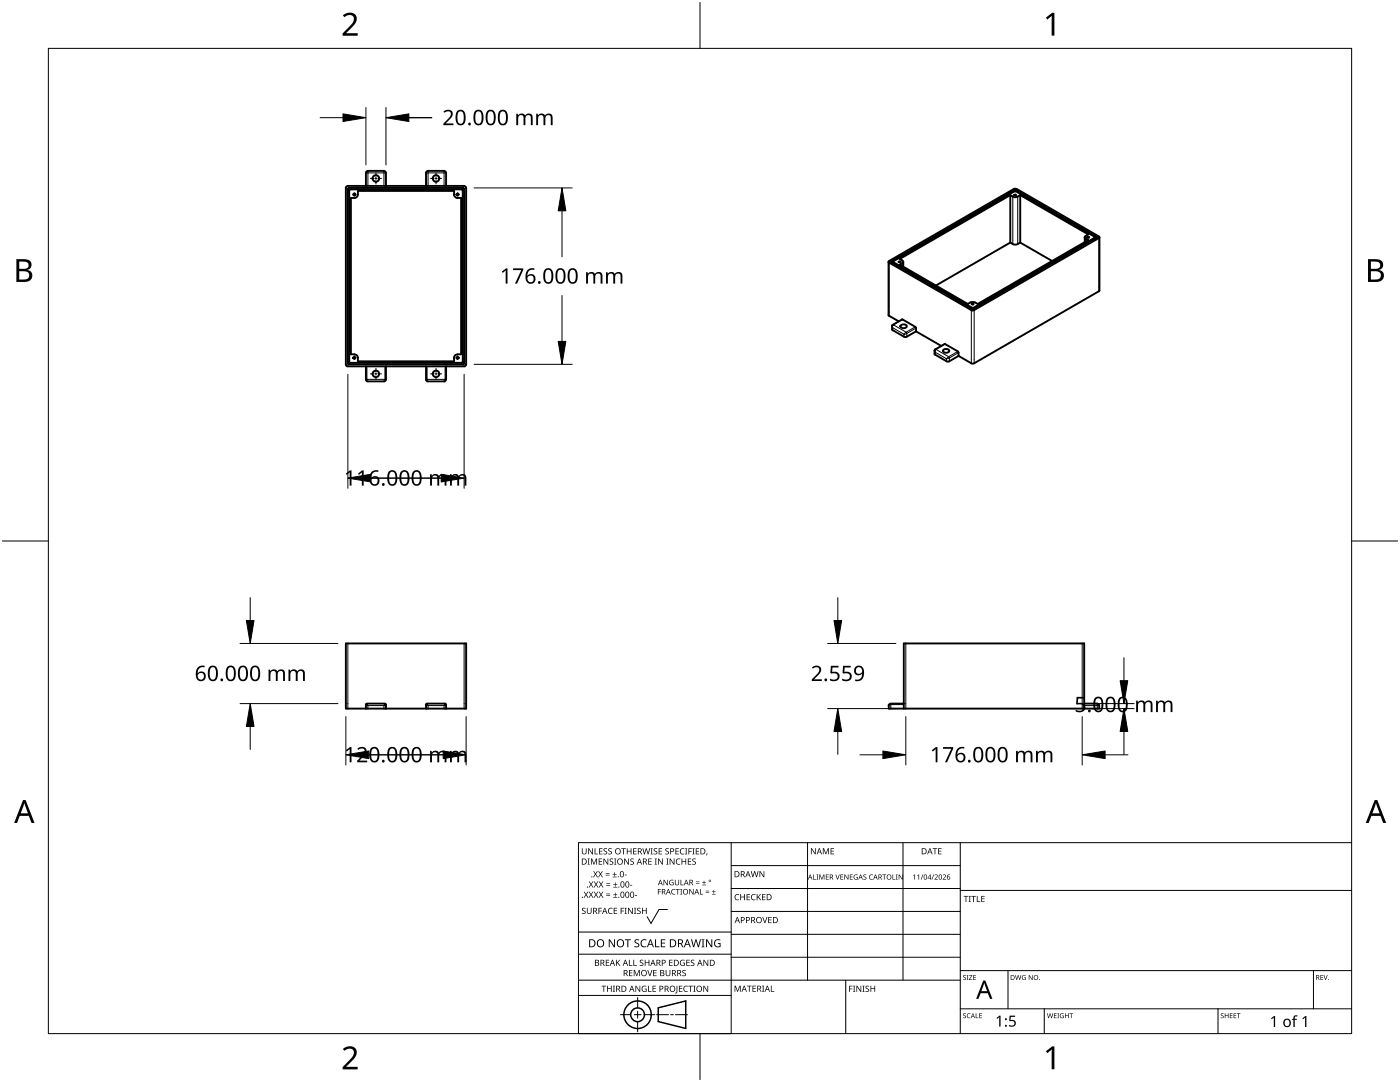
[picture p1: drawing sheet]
<svg xmlns="http://www.w3.org/2000/svg" width="279mm" height="216mm" viewBox="0 0 279 216" stroke-linecap="round" stroke-linejoin="round" font-family="sans-serif">
<g fill="none" stroke="#000" stroke-width=".38">
<path d="M69.4 37.7v34.8l.2 .2M69.6 37.5l-.2 .2M69.6 37.5l23 .1v34.9M69.7 38v34.2M69.9 37.8l-.2 .2M70.6 38.7h.3v.2h-.3zM70.7 39.5h-.7v31.2h.7M71.4 38.8a.75 .75 0 0 1-.7 .7M71.4 38.8v-.7h19.2v.7a.82 .82 0 0 0 .7 .7h.7v31.2h-.7M73 34.5v2.6M73.4 34.1l-.2 .1-.2 .3M73.4 34.1h3.2"/>
<path d="M76.6 34.1l.4 .2v.2M77 34.5v2.6M85 34.5v2.6M85.4 34.1l-.4 .4M85.4 34.1h3.2M88.6 34.1l.2 .1 .2 .3M89 34.5v2.6M91.2 38.7h.3v.2h-.3zM92.1 37.8l.2 .2M92.1 37.8h-22.2M92.3 38l.1 34.2M93 37.5l-.2-.3-.2-.1h-23.2l-.3 .2-.1 35.4"/>
<path d="M93 37.5v35.2M201.6 38.9v9.5M201.6 38.9l-22 12.8 .5 .3M201.6 38.9l.5 .3M202.1 39.2l.5 .2 .5-.2M202.4 38h.3M202.4 38.2h.3M202.5 38.2l-24.2 14v.1M202.5 38.9h.3v.1h-.3zM202.5 38l-24.6 14.2M202.7 38.2l15.8 9.1M202.8 38l16.1 9.3"/>
<path d="M202.9 37.7h-.6l-24.9 14.4-.1 .2 16.5 9.6h.6M202.9 37.7l16.4 9.5M203.6 38.9l13.6 7.9-.5 .3M203.6 38.9l-.5 .3M203.6 38.9v9.5M177.3 52.2v10.7M177.8 52.2v.1M178.2 52.3l-.2 .1M178.2 52.2v.3M178.3 52.3l15.7 9.1M179.4 52.2l.3 .1h-.3zM180 52l.2 .1v.3l-.6 .4 13.5 7.8 .8-.3 .7 .1"/>
<path d="M180.3 52.2v1M201.6 48.4l.5 .3M201.6 48.4l-14.8 8.6M202.1 48.7h1M203.6 48.4l6.4 3.7M203.6 48.4l-.5 .3M216.5 47.3v1M216.7 47.1l-.2 .3v.1l.7 .4-22.1 12.7-.5-.2M217 47.3l.4 .1-.2 .1-.2-.1zM218.4 47.3v.2M218.5 47.4l-24.2 14h-.3M218.5 47.3v.3"/>
<path d="M218.5 47.4l.2 .1M218.9 47.3v.2M218.9 47.4l-24.8 14.3-16.2-9.4M219.3 47.2l.1 .2-.1 .1M219.3 58.1l-24.9 14.4M219.3 47.5l-24.9 14.4M219.4 47.3v10.7l-.1 .1M69 72.7l.2 .3 .2 .1h23.2l.4-.4M69.6 72.7h22.8M69.7 72.2l.2 .2M70.6 71.3h.3v.2h-.3zM70.7 70.7a.64 .64 0 0 1 .7 .7"/>
<path d="M73 75.7l.4 .4M73 73.1v2.6M73.4 76.1h3.2M77 75.7l-.4 .4M77 73.1v2.6M85 75.7l.4 .4M85 73.1v2.6M85.4 76.1h3.2M89 75.7l-.2 .3-.2 .1M89 73.1v2.6M91.2 71.3h.3v.2h-.3zM91.3 70.7a.69 .69 0 0 0-.7 .7v.7h-19.2v-.7"/>
<path d="M92.2 72.4h-22.3M92.3 72.2l-.2 .2M92.6 72.5l-.2 .2M177.3 62.9l2.1 1.2M178 65.7l.1 .2M178 65.1v.6M178 65.1l.2-.3 1.9-1.1 2.6 1.5M178 65.1h.1M178.2 65.9l2.2 1.3M179.8 64.9a.81 .81 0 0 1 1.2 .2 .76 .76 0 0 1-1.3 0zM182.7 65.2l.1 .3M182.8 66.1l-1.8 1.1h-.6"/>
<path d="M182.8 65.5v.6M182.8 66.1l5.1 2.9M186.5 70v.6l.1 .2M186.5 70l.2-.3 1.9-1.1 2.6 1.5M186.5 70h.1M186.6 70.8l2.5 1.4 2.2-1.2M188.3 69.8a.61 .61 0 0 1 .7-.2 .61 .61 0 0 1 .4 .6 .79 .79 0 0 1-1.2-.2zM191.1 70.1l.2 .3M191.3 70.4v.6M191.3 71l2.5 1.5h.6M194 60.6l.3 .1-.2 .1zM69 128.4h24v13h-24z"/>
<path d="M73 140.6v.8M73.2 140.4l-.2 .2M76.8 140.4l.2 .2M76.8 140.4h-3.6M77 140.6v.8M85 140.6l.2-.2h3.6l.2 .2M85 140.6v.8M89 140.6v.8M180.4 140.4h-2.6l-.2 .1-.3 .3M216.4 141.4v-13h-36v13M218.9 140.4l.4 .2 .1 .8h-42v-.6M219 140.4h-2.6"/>
<circle cx="75" cy="35.6" r=".65"/>
<circle cx="87" cy="35.6" r=".65"/>
<circle cx="75" cy="74.6" r=".64"/>
<circle cx="87" cy="74.6" r=".65"/>
</g>
<g fill="none" stroke="#000" stroke-width=".2">
<path d="M73 34.5h4M73.4 34.1v3M76.6 34.1v3M85 34.5h4M85.4 34.1v3M88.6 34.1v3M202.1 39.2v9.5M202.5 38v.2M202.8 38v.2M203.1 39.2v9.5M177.4 52.4v10.6M177.9 52.2v.1"/>
<path d="M178.3 52.3v.3M180.1 52.5v.6M216.7 47.6v.6M218.5 47.4v.3M218.9 47.3v.1M219.3 47.5v10.6M73 75.7h4M73.2 75.7l.2 .4M73.2 73.1v2.6M76.8 75.7l-.2 .4M76.8 73.1v2.6M85 75.7h4"/>
<path d="M85.2 75.7l.2 .4M85.2 73.1v2.6M88.8 75.7l-.2 .4M88.8 73.1v2.6M178.2 65.9v-.5l2.2 1.3v.5M178.2 64.8l-.1 .6-.1-.2M180.1 63.8l-1.8 1 2.5 1.5 1.9-1.1M180.6 66.5l.2-.2 .2 .2-.6 .2zM182.8 65.5l-1.8 1v.7M186.6 70.8v-.5l2.3 1.3v.5M186.6 69.7h.2M186.8 69.7l-.2 .6-.1-.3"/>
<path d="M186.8 69.7l2.5 1.5 1.9-1.1M188.6 68.7l-1.8 1M189 71.5l.3-.3 .1 .2-.5 .2zM189.5 71.4v.7M191.3 70.4l-1.8 1M193.8 61.9v10.6M194 61.4v.2M194.3 61.4v.2M194.4 61.9v10.6M69.4 128.4v13M92.6 128.4v13M180.8 128.4v13"/>
<path d="M216 128.4v13M73 140.6l.4 .2M73.2 140.4l.2 .4M73.4 140.8h3.2M73.4 140.8v.6M76.6 140.8v.6M76.8 140.4l-.2 .4M77 140.6l-.4 .2M85 140.6l.4 .2M85.2 140.4l.2 .4M85.4 140.8v.6M85.4 140.8h3.2"/>
<path d="M88.6 140.8v.6M88.8 140.4l-.2 .4M89 140.6l-.4 .2M177.8 140.6l-.5 .2M177.8 140.4v1M180.4 140.6h-2.6M216.4 140.8h3M219 140.4v1"/>
</g>
<path d="M9.7 9.7h260v196.5h-260z" fill="none" stroke="#000" stroke-width=".2"/>
<path d="M139.7 .5v9.2M.5 108h9.2M269.7 108h9.2M139.7 206.2v9.2" fill="none" stroke="#000" stroke-width=".2"/>
<g fill="#000">
<path d="M68.4 3.1a1.64 1.64 0 0 1 2.8 .4 2.52 2.52 0 0 1-1.2 2.2l-.9 .9h2.3v.5h-3v-.4l1.2-1.2a1.95 1.95 0 0 0 .9-2.2 1.23 1.23 0 0 0-1.8 .1zM208.7 3.5l1.3-.9h.4v4.5h-.5v-4l-.9 .8zM68.4 209.3a1.64 1.64 0 0 1 2.8 .4 2.52 2.52 0 0 1-1.2 2.2l-.9 1h2.3v.5h-3v-.5l1.2-1.2a1.95 1.95 0 0 0 .9-2.1 1.23 1.23 0 0 0-1.8 .1zM208.7 209.8l1.3-1h.4v4.6h-.5v-4l-.9 .7z"/>
<path d="M3.3 51.7h1.3a1.28 1.28 0 0 1 1.7 1.3 1.04 1.04 0 0 1-.9 .9 1.23 1.23 0 0 1 1 1.5 1.23 1.23 0 0 1-1.5 .9h-1.6zM3.8 54.1v1.7h1a.86 .86 0 0 0 1-.9 .86 .86 0 0 0-1.1-.8zM3.8 52.2v1.4h.9a.78 .78 0 0 0 1-.7 .78 .78 0 0 0-1.1-.7z"/>
<path d="M273 51.7h1.3a1.28 1.28 0 0 1 1.7 1.3 1.04 1.04 0 0 1-.8 .9 1.23 1.23 0 0 1 1 1.5 1.23 1.23 0 0 1-1.6 .9h-1.6zM273.6 54.1v1.7h.9a.86 .86 0 0 0 1.1-.9 .86 .86 0 0 0-1.1-.8zM273.6 52.2v1.4h.8a.78 .78 0 0 0 1-.7 .78 .78 0 0 0-1.1-.7z"/>
<path d="M4.6 159.6h.5l1.8 4.6h-.6l-.6-1.4h-1.8l-.5 1.4h-.6zM4.8 160.2l-.7 2.1h1.5z"/>
<path d="M274.3 159.6h.6l1.7 4.6h-.6l-.5-1.4h-1.8l-.6 1.4h-.5zM274.6 160.2l-.7 2.1h1.4z"/>
</g>
<g fill="none" stroke="#000" stroke-width=".2">
<path d="M145.9 168.1v38.1h-30.5v-38.1h154.3M145.9 172.7h45.7M145.9 177.3h45.7M161.2 168.1v27.5M180.2 168.1v27.5M191.6 168.1v38.1M191.6 177.7h78.1M115.4 198.6h30.5M115.4 195.6h76.2M115.4 190.4h30.5M115.4 186h30.5M127.3 199v2.1"/>
<path d="M133.2 181.5h-1.7l-1.6 2.8-.7-1.4M145.9 181.9h45.7M145.9 186.4h45.7M145.9 191h45.7M168.8 195.6v10.6M191.6 193.7h78.1M201.2 193.7v7.6M262.1 193.7v7.6M123.8 202.5h2.1M126.6 202.5h1.3M127.3 201.8v1.4M127.3 203.8v2.1"/>
<path d="M128.6 202.5h2.1M131 202.5h2.4M133.8 202.5h.6M134.8 202.5h2.4M191.6 201.3h78.1M208.4 201.3v4.9M243.1 201.3v4.9"/>
</g>
<g fill="#000">
<path d="M116.1 169.3h.2v.8a.32 .32 0 0 0 .3 .3 .32 .32 0 0 0 .3-.3v-.8h.2v.8a.47 .47 0 0 1-.5 .4 .47 .47 0 0 1-.5-.5zM116.5 177.9h.2l.3 .5 .3-.5h.1l-.4 .6 .4 .6h-.1l-.3-.5-.4 .5h-.1l.4-.6zM117.3 171.3h.4l-.1 .1v1l.1 .1h-.4l.1-.1v-1zM117.4 169.3h.2l.6 1v-1h.1v1.2h-.1l-.7-1v1h-.1zM117.5 177.9h.2l.3 .5 .3-.5h.1l-.4 .6 .4 .6h-.1l-.4-.5-.3 .5h-.1l.4-.6zM117.5 175.9h.2l.3 .5 .3-.5h.1l-.4 .6 .5 .6h-.2l-.3-.5-.4 .5h-.1l.4-.6zM117.9 171.3h.3l.3 1 .4-1h.3v1.2h-.2v-1l-.4 1h-.1l-.4-1v1h-.2zM118.7 169.3h.1v1h.6v.2h-.7zM118.4 173.8h.1l.3 .5 .3-.5h.2l-.4 .6 .4 .7h-.1l-.4-.6-.3 .6h-.1l.4-.7zM118.5 177.9h.2l.2 .5 .3-.5h.2l-.4 .6 .4 .6h-.1l-.4-.5-.3 .5h-.1l.4-.6zM118.5 175.9h.2l.3 .5 .3-.5h.1l-.4 .6 .4 .6h-.1l-.3-.5-.4 .5h-.1l.4-.6zM119.5 171.3h.7v.1h-.6v.4h.5v.2h-.5v.4h.6v.1h-.7z"/>
<path d="M119.6 169.3h.6v.1h-.5v.4h.5v.1h-.5v.4h.5v.2h-.6zM119.4 173.8h.1l.3 .5 .3-.5h.2l-.4 .6 .4 .7h-.1l-.4-.6-.3 .6h-.2l.5-.7zM119.5 177.9h.1l.3 .5 .3-.5h.2l-.4 .6 .4 .6h-.1l-.4-.5-.3 .5h-.1l.4-.6zM119.5 175.9h.2l.3 .5 .3-.5h.1l-.4 .6 .4 .6h-.1l-.4-.5-.3 .5h-.1l.4-.6zM120.9 174.6h.8v.1h-.8zM120.9 174.2h.8v.1h-.8zM121 178.7h.8v.1h-.8zM121 178.3h.8v.1h-.8zM121 176.6h.8v.1h-.8zM121 176.3h.8v.1h-.8zM120.5 169.4l.4-.1h.3l-.1 .1a.25 .25 0 0 0-.4-.1 .25 .25 0 0 0 0 .4l.4 .3 .1 .2-.3 .3-.5-.1v-.1h.2a.27 .27 0 0 0 .4-.1 .27 .27 0 0 0-.3-.3l-.2-.2zM120.4 171.3h.2l.7 1-.1-1h.2v1.2h-.2l-.6-1v1h-.2z"/>
<path d="M121.4 169.4l.5-.1h.2v.1a.25 .25 0 0 0-.4-.1 .25 .25 0 0 0 0 .4l.4 .3v.2l-.2 .3-.5-.1v-.1h.1a.27 .27 0 0 0 .5-.1 .27 .27 0 0 0-.4-.3l-.2-.2zM122.3 174.9h.8v.2h-.8zM122.4 179h.8v.1h-.8zM122.4 177h.8v.1h-.8zM121.7 171.4l.4-.1 .3 .1-.1 .1a.25 .25 0 0 0-.4-.1 .25 .25 0 0 0 0 .4 .42 .42 0 0 1 .5 .5 .42 .42 0 0 1-.7 .2l-.1-.2 .2 .1a.27 .27 0 0 0 .5-.2 .27 .27 0 0 0-.4-.3l-.2-.2zM122.6 174h.1v.4h.4v.1h-.4v.4h-.1v-.4h-.3v-.1h.3zM122.7 178.1h.1v.4h.4v.1h-.4v.3h-.1v-.3h-.3v-.1h.3zM122.7 176.1h.2v.3h.3v.2h-.3v.3h-.2v-.3h-.3v-.2h.3zM122.6 171.3h.4l-.1 .1v1l.1 .1h-.4l.1-.1v-1zM124 169.3h.9v.1h-.4v1.1h-.1v-1.1h-.4zM124.7 174.5h.4v.2h-.4zM124.6 171.3h.1l.7 1v-1h.1v1.2h-.2l-.6-1v1h-.1z"/>
<path d="M125.7 176.6h.5v.1h-.5zM125.1 169.3h.1v.5h.7v-.5h.1v1.2h-.1v-.6h-.7v.6h-.1zM125.8 171.4l.5-.1 .2 .1v.1a.25 .25 0 0 0-.4-.1 .25 .25 0 0 0 0 .4 .42 .42 0 0 1 .4 .5 .42 .42 0 0 1-.7 .2v-.2l.1 .1a.27 .27 0 0 0 .5-.2 .27 .27 0 0 0-.4-.3l-.2-.2zM126.7 178.6h.4v.2h-.4zM126.4 169.3h.6v.1h-.5v.4h.5v.1h-.5v.4h.5v.2h-.6zM128.2 169.3h.2l.2 1 .3-1h.2l.2 1 .3-1h.1l-.3 1.2h-.1l-.3-1.1-.3 1.1h-.2zM129.4 171.3h.7v.1h-.6v.4h.5v.2h-.5v.4h.6v.1h-.7zM129.8 169.3h.5l-.2 .1v1l.2 .1h-.5l.2-.1v-1zM130.7 171.3h.4l-.1 .1v1l.1 .1h-.4l.1-.1v-1zM130.5 169.4l.4-.1h.3l-.1 .1a.25 .25 0 0 0-.4-.1 .25 .25 0 0 0 0 .4l.4 .3 .1 .2-.2 .3-.6-.1v-.1h.2a.27 .27 0 0 0 .4-.1 .27 .27 0 0 0-.3-.3l-.2-.2zM131.3 177.4h.6v.1h-.5v.4h.5v.1h-.5v.5h-.1zM131.4 169.3h.7v.1h-.5v.4h.5v.1h-.5v.4h.5v.2h-.7z"/>
<path d="M131.3 171.3h.2l.7 1v-1h.1v1.2h-.2l-.6-1v1h-.2zM132.4 175.6h.2l.6 .9v-.9h.1v1h-.2l-.6-.9v.9h-.1zM133 171.3h.4l-.1 .1v1l.1 .1h-.4l.1-.1v-1zM132.8 169.4l.4-.1h.3l-.1 .1a.25 .25 0 0 0-.3-.1 .25 .25 0 0 0 0 .4l.4 .3v.2l-.2 .3-.5-.1v-.1h.1a.27 .27 0 0 0 .5-.1 .27 .27 0 0 0-.4-.3l-.2-.2zM133.7 175.7l.5-.2 .2 .1v.1a.45 .45 0 0 0-.7 .4 .45 .45 0 0 0 .6 .4v-.3h-.2v-.1h.3v.5a.6 .6 0 0 1-.8-.1 .6 .6 0 0 1 .1-.8zM134.1 177.5l.4-.1h.3l-.1 .2a.44 .44 0 0 0-.6 .4 .44 .44 0 0 0 .6 .3 .52 .52 0 0 1-.7 0 .52 .52 0 0 1 .1-.8zM133.6 171.3h.2l.7 1v-1h.1v1.2h-.2l-.6-1v1h-.2zM134.9 177.4h.8v.1h-.4v1h-.1v-1h-.3zM135 171.5l.5-.2 .3 .1-.1 .1a.49 .49 0 0 0-.7 .4 .49 .49 0 0 0 .7 .5 .52 .52 0 0 1-.6 0 .52 .52 0 0 1-.2-.6zM134.8 169.3h.7v.1h-.6v.4h.5v.1h-.5v.4h.6v.2h-.7zM134.7 175.6h.1v.7a.28 .28 0 0 0 .3 .2 .28 .28 0 0 0 .3-.2v-.7h.1v.7a.42 .42 0 0 1-.4 .4 .42 .42 0 0 1-.4-.4zM135.8 175.6h.2v.9h.4v.1h-.6z"/>
<path d="M135.8 177.4h.3l-.1 .1v.9l.1 .1h-.3l.1-.1v-.9zM135.8 169.4l.4-.1h.4l-.1 .1h-.2a.49 .49 0 0 0-.4 .6 .49 .49 0 0 0 .7 .3 .52 .52 0 0 1-.7 .1 .52 .52 0 0 1-.2-.6zM136 171.3h.2v.5h.6v-.5h.1v1.2h-.1v-.5h-.6v.5h-.2zM136.7 169.3h.5l-.2 .1v1l.2 .1h-.5l.2-.1v-1zM137.4 169.3h.7v.1h-.6v.4h.5v.2h-.5v.5h-.1zM137.3 171.3h.7v.1h-.6v.4h.5v.2h-.5v.4h.6v.1h-.7zM137.6 177.4h.1l.6 .9v-.9h.1v1.1h-.1l-.6-.9v.9h-.1zM138.2 169.3h.4l-.1 .1v1l.1 .1h-.4l.1-.1v-1zM138.9 176.2h.7v.1h-.7zM138.9 175.9h.7v.1h-.7zM138.2 171.4l.4-.1 .3 .1-.1 .1a.25 .25 0 0 0-.4-.1 .25 .25 0 0 0 0 .4 .42 .42 0 0 1 .5 .5 .42 .42 0 0 1-.7 .2l-.1-.2 .2 .1a.27 .27 0 0 0 .5-.2 .27 .27 0 0 0-.4-.3l-.2-.2zM138.9 169.3h.6v.1h-.5v.4h.5v.1h-.5v.4h.5v.2h-.6z"/>
<path d="M139.7 177.4h.1v1h.5v.1h-.6zM140.1 176.5h.8v.1h-.8zM140.5 175.7h.1v.3h.3v.2h-.3v.3h-.1v-.3h-.4v-.2h.4zM140.8 178h.7v.2h-.7zM140.8 177.7h.7v.1h-.7zM141 170.3h.2l-.3 .4zM142.1 178.4h.7v.1h-.7zM142.4 177.6h.1v.3h.3v.1h-.3v.3h-.1v-.3h-.3v-.1h.3zM146.8 178.6l.4-.2 .3 .1v.1a.49 .49 0 0 0-.7 .4 .49 .49 0 0 0 .7 .5 .52 .52 0 0 1-.7 0 .52 .52 0 0 1-.2-.6zM147.7 178.4h.2v.5h.6v-.5h.2v1.2h-.2v-.5h-.6v.5h-.2zM149 178.4h.7v.1h-.5v.4h.4v.2h-.4v.4h.5v.1h-.7zM150 178.6l.5-.2 .3 .1-.1 .1a.49 .49 0 0 0-.7 .4 .49 .49 0 0 0 .8 .5 .52 .52 0 0 1-.7 0 .52 .52 0 0 1-.2-.6z"/>
<path d="M149.8 173.8h.2l.3 1.1 .2-1.1h.2l.3 1.1 .2-1.1h.2l-.3 1.2h-.2l-.3-1-.3 1h-.1zM151 178.4h.2v.6l.5-.6h.2l-.5 .5 .5 .7h-.2l-.4-.6-.1 .6h-.2zM151.6 173.8h.1l.7 1v-1h.1v1.2h-.1l-.7-1v1h-.1zM152.1 178.4h.7v.1h-.6v.4h.5v.2h-.5v.4h.6v.1h-.7zM162.3 174.5h.1v.9h.5v.1h-.6zM161.8 169.3h.2l.7 1v-1h.1v1.2h-.2l-.6-1v1h-.2zM162.9 174.5h.4l-.1 .1v.8l.1 .1h-.4l.2-.1v-.8zM163.5 174.5h.2l.3 .8 .3-.8h.2v1h-.1v-.9l-.4 .9-.4-.9v.9h-.1zM164.2 169.3h.2l.4 .9 .4-.9h.2v1.2h-.1v-1.1l-.4 1.1h-.1l-.4-1.1v1.1h-.2zM164.8 174.5h.6v.1h-.5v.3h.5v.1h-.5v.4h.5v.1h-.6zM165.8 169.3h.6v.1h-.5v.4h.5v.1h-.5v.4h.5v.2h-.6zM166.7 174.5h.2l.3 .9 .2-.9h.2l-.4 1h-.1z"/>
<path d="M167.7 174.5h.6v.1h-.5v.3h.5v.1h-.5v.4h.5v.1h-.6zM168.5 174.5h.2l.5 .8v-.8h.1v1h-.1l-.6-.8v.8h-.1zM169.6 174.5h.6v.1h-.5v.3h.4v.1h-.4v.4h.5v.1h-.6zM170.5 174.6l.5-.1h.2l-.1 .2a.42 .42 0 0 0-.6 .3 .42 .42 0 0 0 .6 .4v-.3h-.3v-.1h.4v.5a.56 .56 0 0 1-.7-.1 .56 .56 0 0 1 0-.8zM172.3 174.6l.4-.1h.2v.1a.24 .24 0 0 0-.4 0 .24 .24 0 0 0-.1 .3 .24 .24 0 0 0 .3 .1 .32 .32 0 0 1 .1 .5 .32 .32 0 0 1-.5-.1h.1a.26 .26 0 0 0 .3 0 .26 .26 0 0 0 .1-.3 .26 .26 0 0 0-.4-.1zM173.6 174.6l.3-.1h.3v.2a.41 .41 0 0 0-.6 .3 .41 .41 0 0 0 .6 .4 .48 .48 0 0 1-.7-.1 .48 .48 0 0 1 .1-.7zM176.1 174.5h.7v.1h-.3v.9h-.1v-.9h-.3zM178.1 174.5h.1v.9h.5v.1h-.6zM178.8 174.5h.4l-.2 .1v.8l.2 .1h-.4l.1-.1v-.8zM179.4 174.5h.1l.5 .8v-.8h.2v1h-.2l-.5-.8v.8h-.1zM182.2 174.7l.4-.2v1h-.1v-.9l-.2 .2zM183 174.7l.4-.2v1h-.1v-.9l-.2 .2z"/>
<path d="M184.1 174.5h.2l-.4 1h-.1zM186.3 174.5h.1l-.4 1h-.1zM186.1 169.3h.9v.1h-.3v1.1h-.2v-1.1h-.4zM186.5 174.6a.37 .37 0 0 1 .6 0 .37 .37 0 0 1-.2 .6l-.2 .2h.5v.1h-.7l.3-.4a.27 .27 0 0 0 .2-.3 .27 .27 0 0 0-.3-.2zM187.2 169.3h.7v.1h-.5v.4h.5v.1h-.5v.4h.5v.2h-.7zM188.2 174.6a.37 .37 0 0 1 .5 0 .37 .37 0 0 1-.2 .6l-.2 .2h.5v.1h-.7l.3-.4a.27 .27 0 0 0 .3-.3 .27 .27 0 0 0-.4-.2zM192.3 178.8h.9v.1h-.3v1.1h-.2v-1.1h-.4zM193.3 178.8h.5l-.2 .1v1l.2 .1h-.5l.2-.1v-1zM193.8 178.8h1v.1h-.4v1.1h-.2v-1.1h-.4zM194.9 178.8h.2v1.1h.5v.1h-.7zM195.8 178.8h.7v.1h-.5v.4h.5v.1h-.5v.5h.5v.1h-.7zM116.2 181.3l.4-.2 .3 .1-.1 .1a.25 .25 0 0 0-.4-.1 .25 .25 0 0 0 0 .4l.4 .2 .1 .3-.3 .3-.5-.1v-.1h.2a.27 .27 0 0 0 .4-.1 .27 .27 0 0 0-.3-.3l-.2-.2z"/>
<path d="M117.1 181.1h.2v.8a.32 .32 0 0 0 .3 .3 .32 .32 0 0 0 .3-.3v-.8h.2v.8a.47 .47 0 0 1-.5 .5 .47 .47 0 0 1-.5-.5zM119.4 181.1h.7v.2h-.5v.4h.5v.1h-.5v.6h-.2zM120 196.7h1v.1h-.4v1.1h-.2v-1.1h-.4zM120.9 191.5h.7v.1h-.5v.4h.4v.2h-.4v.4h.5v.1h-.7zM121.5 181.3l.4-.2 .4 .1-.1 .1a.49 .49 0 0 0-.7 .5 .49 .49 0 0 0 .7 .4 .52 .52 0 0 1-.6 .1 .52 .52 0 0 1-.3-.6zM121.1 196.7h.2v.5h.6v-.5h.2v1.2h-.2v-.6h-.6v.6h-.2zM121.5 187.4h.2l.9 1.3v-1.3h.1v1.6h-.2l-.8-1.3v1.3h-.2zM122.3 196.7h.4l-.1 .1v1l.1 .1h-.4l.2-.1v-1zM122.5 181.1h.7v.2h-.6v.4h.5v.1h-.5v.4h.6v.2h-.7zM122.9 191.5h.2v.6l.5-.6h.2l-.5 .5 .5 .7h-.2l-.4-.6-.1 .6h-.2zM123.9 181.1h.6v.2h-.5v.4h.5v.1h-.5v.6h-.1zM124.7 181.1h.4l-.2 .2v.9l.2 .2h-.4l.1-.2v-.9z"/>
<path d="M124.7 187.4h1.2v.2h-.5v1.4h-.2v-1.4h-.5zM125.5 191.5h.2v1.1h.5v.1h-.7zM125.5 193.6h.7v.1h-.5v.4h.5v.1h-.5v.4h.5v.2h-.7zM125.3 181.1h.2l.7 1.1-.1-1.1h.2v1.3h-.2l-.6-1v1h-.2zM126.4 191.5h.2v1.1h.5v.1h-.7zM126.5 181.1h.5l-.2 .2v.9l.2 .2h-.5l.2-.2v-.9zM126.5 193.6h.2l.4 1 .4-1h.2v1.2h-.2v-1.1l-.4 1.1h-.1l-.4-1.1v1.1h-.1zM126.7 187.6l.3-.2 .6 .1-.2 .1a.33 .33 0 0 0-.6 .2 .33 .33 0 0 0 .4 .4 .47 .47 0 0 1 .4 .6 .47 .47 0 0 1-.7 .2h-.3v-.2h.2a.35 .35 0 0 0 .6-.2 .35 .35 0 0 0-.5-.4l-.3-.2zM126.8 196.7h.2l.6 1v-1h.2v1.2h-.2l-.7-1 .1 1h-.2zM127.2 181.3l.4-.2 .3 .1-.1 .1a.25 .25 0 0 0-.4-.1 .25 .25 0 0 0 0 .4l.4 .2 .1 .3-.3 .3-.5-.1v-.1h.2a.27 .27 0 0 0 .4-.1 .27 .27 0 0 0-.3-.3l-.2-.2zM127.7 191.6l.5-.1 .2 .1v.1a.25 .25 0 0 0-.4-.1 .25 .25 0 0 0 0 .4l.4 .2v.3l-.2 .2h-.5v-.2l.1 .1a.27 .27 0 0 0 .5-.2 .27 .27 0 0 0-.4-.3l-.2-.2zM128 187.6l.6-.2 .4 .1v.2a.64 .64 0 0 0-1 .5 .64 .64 0 0 0 1 .6v.2a.83 .83 0 0 1-1.1-.3 .83 .83 0 0 1 .1-1.1z"/>
<path d="M128.2 196.8l.6-.1 .2 .1v.1a.5 .5 0 0 0-.8 .4 .5 .5 0 0 0 .7 .5v-.4h-.3v-.1h.4v.6a.66 .66 0 0 1-.8-.2 .66 .66 0 0 1 0-.9zM128.1 181.1h.2v.6h.6v-.6h.2v1.3h-.2v-.6h-.6v.6h-.2zM129.2 193.6h.1l.4 1 .3-1h.2l-.4 1.2h-.2zM129.3 196.7h.2v1.1h.5v.1h-.7zM128.7 191.5h.1v.5h.6v-.5h.2v1.2h-.2v-.5h-.6v.5h-.1zM130.7 187.4h.2v1.4h.7v.2h-.9zM130.2 196.7h.7v.1h-.5v.4h.5v.1h-.5v.5h.5v.1h-.7zM130.4 193.6h.6v.1h-.5v.4h.5v.1h-.5v.4h.5v.2h-.6zM131.9 187.4h.9v.2h-.7v.5h.6v.2h-.6v.5h.7v.2h-.9zM132.8 193.6h.2v.7a.32 .32 0 0 0 .3 .4 .32 .32 0 0 0 .3-.4v-.7h.2v.7a.47 .47 0 0 1-.5 .5 .47 .47 0 0 1-.5-.5zM133.5 191.5h.7v.1h-.5v.4h.5v.2h-.5v.4h.5v.1h-.7zM135 196.7h.2v1.3l-.1 .2h-.3l-.1-.1 .3-.2z"/>
<path d="M135.5 196.7h.7v.1h-.5v.4h.4v.1h-.4v.5h.5v.1h-.7zM135.8 191.7l.5-.2 .4 .1-.1 .1a.5 .5 0 0 0-.8 .4 .5 .5 0 0 0 .7 .5v-.4h-.2v-.1h.4v.6a.66 .66 0 0 1-.9-.1 .66 .66 0 0 1 0-.9zM136.2 193.7l.4-.2 .3 .1-.1 .1a.25 .25 0 0 0-.4-.1 .25 .25 0 0 0 0 .4 .42 .42 0 0 1 .5 .6 .42 .42 0 0 1-.7 .2l-.1-.2h.2a.27 .27 0 0 0 .5-.1 .27 .27 0 0 0-.4-.3l-.2-.2zM136.5 196.8l.5-.1 .3 .1-.1 .1a.49 .49 0 0 0-.7 .4 .49 .49 0 0 0 .8 .4 .52 .52 0 0 1-.7 .1 .52 .52 0 0 1-.2-.6zM137 191.5h.7v.1h-.6v.4h.5v.2h-.5v.4h.6v.1h-.7zM137.4 196.7h.9v.1h-.4v1.1h-.1v-1.1h-.4zM137.9 191.6l.4-.1 .3 .1-.1 .1a.25 .25 0 0 0-.4-.1 .25 .25 0 0 0 0 .4l.4 .2 .1 .3-.2 .2h-.6v-.2l.2 .1a.27 .27 0 0 0 .5-.2 .27 .27 0 0 0-.4-.3l-.2-.2zM138.4 196.7h.4l-.1 .1v1l.1 .1h-.4l.1-.1v-1zM137.9 187.4h.2l.3 1.4 .4-1.4h.2l.4 1.4 .3-1.4h.2l-.4 1.6h-.2l-.4-1.3-.4 1.3h-.2zM140 187.4h.6l-.2 .2v1.3l.2 .1h-.6l.2-.1v-1.3zM140.4 196.7h.1l.7 1v-1h.1v1.2h-.1l-.7-1v1h-.1zM140.4 191.5h.2l.6 1v-1h.1v1.2h-.1l-.7-1v1h-.1z"/>
<path d="M140.9 187.4h.2l.9 1.3v-1.3h.2v1.6h-.3l-.8-1.3v1.3h-.2zM142.7 187.6l.7-.2 .4 .1-.1 .2a.65 .65 0 0 0-1 .5 .65 .65 0 0 0 .9 .6v-.4h-.3v-.2h.5v.7a.86 .86 0 0 1-1.1-.1 .86 .86 0 0 1 0-1.2zM146.6 196.7h.2l.4 1 .4-1h.2v1.2h-.1v-1.1l-.4 1.1h-.2l-.4-1.1v1.1h-.1zM149.1 196.7h.9v.1h-.4v1.1h-.1v-1.1h-.4zM150.2 196.7h.7v.1h-.6v.4h.5v.1h-.5v.5h.6v.1h-.7zM152.1 183h.2l.3 1 .4-1h.2l-.5 1.2h-.1zM152.1 196.7h.4l-.1 .1v1l.1 .1h-.4l.1-.1v-1zM153.8 196.7h.2v1.1h.5v.1h-.7zM153.3 183h.7v.1h-.5v.4h.5v.1h-.5v.5h.5v.1h-.7zM169.5 196.7h.6v.1h-.5v.5h.5v.1h-.5v.5h-.1zM170.2 196.7h.5l-.2 .1v1l.2 .1h-.5l.2-.1v-1zM170.9 196.7h.2l.6 1v-1h.2v1.2h-.2l-.6-1v1h-.2z"/>
<path d="M172.1 196.7h.5l-.2 .1v1l.2 .1h-.5l.2-.1v-1zM172.8 196.8l.4-.1h.2v.2a.25 .25 0 0 0-.4-.1 .25 .25 0 0 0 0 .4l.4 .2 .1 .3-.3 .2h-.5v-.2l.2 .1a.27 .27 0 0 0 .4-.2 .27 .27 0 0 0-.3-.3l-.3-.2zM173.7 196.7h.2v.5h.6v-.5h.2v1.2h-.2v-.6h-.6v.6h-.2zM192.2 194.7l.4-.1h.2l-.1 .1a.24 .24 0 0 0-.3 0 .24 .24 0 0 0-.1 .3 .24 .24 0 0 0 .4 .1l.1 .1-.1 .3h-.4l-.1-.1a.24 .24 0 0 0 .3 .1 .24 .24 0 0 0 .1-.3l-.4-.3zM192.9 194.6h.4l-.1 .1v.7l.1 .1h-.4l.1-.1v-.7zM193.4 194.6h.6l-.5 .8h.6v.1h-.7l.5-.8h-.5zM194.2 194.6h.6v.1h-.4v.3h.4v.1h-.4v.3h.4v.1h-.6zM202.6 194.6h.1l.2 .8 .2-.8h.2l.2 .8 .2-.8h.1l-.2 .9h-.2l-.2-.8-.2 .8h-.2zM204.1 194.7l.3-.1h.3l-.1 .1a.4 .4 0 0 0-.6 .4 .4 .4 0 0 0 .6 .3v-.3l-.2-.1h.3v.5a.53 .53 0 0 1-.7-.1 .53 .53 0 0 1 .1-.7zM205.3 194.6h.2l.5 .8v-.8h.1v.9h-.2l-.5-.8v.8h-.1zM263.5 194.6h.6v.1h-.5v.3h.4v.1h-.4v.3h.5v.1h-.6zM264.1 194.6h.2l.2 .8 .3-.8h.2l-.4 .9h-.1z"/>
<path d="M192.2 202.3l.4-.1h.2l-.1 .1a.24 .24 0 0 0-.3 0 .24 .24 0 0 0-.1 .3 .24 .24 0 0 0 .4 .1l.1 .2-.1 .2-.4 .1-.1-.2a.24 .24 0 0 0 .3 .1 .24 .24 0 0 0 .1-.3l-.4-.2zM193.1 202.3l.6-.1-.3 .1a.4 .4 0 0 0-.3 .5 .4 .4 0 0 0 .5 .2 .46 .46 0 0 1-.6 0 .46 .46 0 0 1 .1-.7zM194.7 202.2h.1v.8h.5v.2h-.6zM195.4 202.2h.6v.1h-.4v.3h.4v.1h-.4v.4h.4v.1h-.6zM198.9 203.1l.6-.4h.2v2.1h-.3v-1.9l-.4 .4zM201.5 202.7h1.1v.2h-.9v.6h.3a.73 .73 0 0 1 .7 1 .73 .73 0 0 1-1.1 .3h-.2v-.3l.2 .1a.51 .51 0 0 0 .9-.3 .51 .51 0 0 0-.8-.6h-.3zM209 202.2h.1l.2 .8 .2-.8h.1l.3 .8 .2-.8h.1l-.3 1h-.1l-.2-.9-.3 .9h-.1zM210.3 202.2h.6v.1h-.4v.3h.3v.1h-.3v.4h.4v.1h-.6zM211 202.2h.4l-.2 .1v.8l.2 .1h-.4l.1-.1v-.8zM211.6 202.3l.7-.1-.1 .1a.4 .4 0 0 0-.6 .4 .4 .4 0 0 0 .6 .3v-.2l-.2-.2h.3v.5a.53 .53 0 0 1-.7-.1 .53 .53 0 0 1 0-.7zM212.5 202.2h.2v.4h.5v-.4h.1v1h-.1v-.5h-.5v.5h-.2zM213.4 202.2h.8v.1h-.3v.9h-.2v-.9h-.3z"/>
<path d="M243.7 202.3l.3-.1h.2v.1a.24 .24 0 0 0-.3 0 .24 .24 0 0 0-.1 .3 .24 .24 0 0 0 .3 .1l.1 .2-.1 .2-.4 .1-.1-.2a.24 .24 0 0 0 .4 .1 .24 .24 0 0 0 0-.3l-.3-.2zM244.4 202.2h.2v.4h.5v-.4h.1v1h-.1v-.5h-.5v.5h-.2zM245.4 202.2h.6v.1h-.4v.3h.4v.1h-.4v.4h.4v.1h-.6zM246.2 202.2h.5v.1h-.4v.3h.4v.1h-.4v.4h.4v.1h-.5zM246.8 202.2h.8v.1h-.3v.9h-.2v-.9h-.3zM253.7 203.2l.6-.5h.2v2.2h-.3v-1.9l-.4 .4zM258.2 202.7l.3-.1h.5l-.1 .3-.4-.1-.1 .2v.3h.4v.2h-.4v1.4h-.3v-1.4h-.3l.3-.2zM259.9 203.2l.6-.5h.2v2.2h-.2v-1.9l-.5 .4z"/>
<path d="M116.1 171.3h.4a.61 .61 0 0 1 .6 .6 .61 .61 0 0 1-.6 .6h-.4zM116.3 171.4v1h.1a.48 .48 0 0 0 .5-.5 .48 .48 0 0 0-.4-.5z"/>
<path d="M122.7 169.9a.61 .61 0 0 1 1.2 0 .61 .61 0 0 1-1.2 0zM123 169.5a.47 .47 0 0 0-.1 .7 .47 .47 0 0 0 .8 0v-.1a.45 .45 0 0 0-.1-.6 .45 .45 0 0 0-.6 0z"/>
<path d="M123.1 171.9a.61 .61 0 0 1 1.2 0 .61 .61 0 0 1-1.2 0zM123.5 171.5l-.2 .4a.45 .45 0 0 0 .7 .4 .45 .45 0 0 0 0-.8l-.2-.1z"/>
<path d="M123.9 173.9a.51 .51 0 0 1 .6 .1 .51 .51 0 0 1 0 .7 .44 .44 0 0 1-.6 .3 .44 .44 0 0 1-.2-.6zM123.9 174v.1a.48 .48 0 0 0 .3 .8 .53 .53 0 0 0 .2-.5 .53 .53 0 0 0-.4-.4z"/>
<path d="M124 178a.44 .44 0 0 1 .5 0 .44 .44 0 0 1 .1 .5 .46 .46 0 0 1-.4 .7 .46 .46 0 0 1-.4-.7zM124.1 178.1l-.1 .2a.45 .45 0 0 0 .3 .7 .53 .53 0 0 0 .2-.5 .53 .53 0 0 0-.4-.4z"/>
<path d="M124 176a.44 .44 0 0 1 .5 0 .44 .44 0 0 1 .1 .5 .46 .46 0 0 1-.4 .6 .46 .46 0 0 1-.4-.7zM124.1 176.1l-.1 .4a.31 .31 0 0 0 .2 .5 .31 .31 0 0 0 .3-.5l-.1-.4z"/>
<path d="M124.9 178a.5 .5 0 0 1 .7 .1 .5 .5 0 0 1 0 .6 .44 .44 0 0 1-.6 .4 .44 .44 0 0 1-.2-.6zM125 178.1a.48 .48 0 0 0-.1 .6 .48 .48 0 0 0 .4 .3l.1-.8-.2-.2z"/>
<path d="M124.9 176a.44 .44 0 0 1 .6 0 .44 .44 0 0 1 .1 .5 .46 .46 0 0 1-.5 .6 .46 .46 0 0 1-.3-.7zM125 176.1l-.1 .4a.31 .31 0 0 0 .3 .5 .31 .31 0 0 0 .2-.5v-.4z"/>
<path d="M125.9 178a.5 .5 0 0 1 .6 .1 .5 .5 0 0 1 0 .6 .44 .44 0 0 1-.5 .4 .44 .44 0 0 1-.2-.6zM126 178.1l-.1 .1a.48 .48 0 0 0 .4 .8 .53 .53 0 0 0 .2-.5 .53 .53 0 0 0-.5-.4z"/>
<path d="M127.3 169.3h.3a.35 .35 0 0 1 .5 .2 .35 .35 0 0 1-.3 .4l.4 .6h-.2l-.3-.5h-.3v.5h-.1zM127.4 169.4v.4h.2a.23 .23 0 0 0 .3-.2 .23 .23 0 0 0-.3-.2z"/>
<path d="M127.5 171.3h.2l.4 1.2h-.1l-.2-.4h-.4l-.2 .4h-.1zM127.6 171.5l-.2 .5h.4z"/>
<path d="M128.3 171.3h.3a.35 .35 0 0 1 .5 .2 .35 .35 0 0 1-.3 .5l.4 .5h-.2l-.3-.5h-.2v.5h-.2zM128.5 171.4v.5h.1a.23 .23 0 0 0 .3-.2 .23 .23 0 0 0-.3-.3z"/>
<path d="M131.7 175.5h.1l.5 1.1h-.2l-.1-.3h-.4l-.2 .3h-.1zM131.8 175.7l-.2 .5h.4z"/>
<path d="M132.1 177.4h.3a.31 .31 0 0 1 .4 .2 .31 .31 0 0 1-.2 .4l.3 .5h-.2l-.3-.5h-.2v.5h-.1zM132.2 177.5v.4h.2a.21 .21 0 0 0 .2-.2 .21 .21 0 0 0-.2-.2z"/>
<path d="M133.3 177.4h.1l.5 1.1h-.2l-.1-.4h-.4l-.2 .4h-.1zM133.4 177.5l-.2 .5h.4z"/>
<path d="M133.8 169.3h.6l.1 .2-.1 .4-.5 .1v.5h-.1zM133.9 169.4v.5a.29 .29 0 0 0 .5-.3 .29 .29 0 0 0-.5-.2z"/>
<path d="M136.9 175.5h.1l.4 1.1h-.1l-.1-.3h-.5l-.1 .3h-.1zM137 175.7l-.2 .5h.3z"/>
<path d="M136.2 177.9a.55 .55 0 0 1 1.1 0 .55 .55 0 0 1-1.1 0zM136.4 177.9a.45 .45 0 0 0 .9 0 .45 .45 0 0 0-.9 0z"/>
<path d="M137.6 175.6h.3a.31 .31 0 0 1 .4 .2 .31 .31 0 0 1-.2 .4l.3 .4h-.2l-.2-.4h-.3v.4h-.1zM137.7 175.7v.4h.2a.21 .21 0 0 0 .3-.2 .21 .21 0 0 0-.3-.2z"/>
<path d="M139 177.4h.1l.4 1.1h-.1l-.1-.4h-.5l-.1 .4h-.1zM139.1 177.5l-.2 .5h.3z"/>
<path d="M139.8 169.3h.4a.54 .54 0 0 1 .6 .6 .56 .56 0 0 1-.7 .6h-.3zM140 169.4v.9h.1a.48 .48 0 0 0 .5-.4 .48 .48 0 0 0-.4-.5z"/>
<path d="M141.4 175.8a.25 .25 0 0 1 .5 0 .25 .25 0 0 1-.5 0zM141.5 175.8a.15 .15 0 0 0 .3 0 .15 .15 0 0 0-.3 0z"/>
<path d="M146.6 173.8h.4a.61 .61 0 0 1 .6 .6 .61 .61 0 0 1-.7 .6h-.3zM146.8 174v.9h.1a.43 .43 0 0 0 .5-.5 .41 .41 0 0 0-.4-.4z"/>
<path d="M147.8 173.8h.4a.35 .35 0 0 1 .4 .3 .35 .35 0 0 1-.2 .4l.3 .5h-.2l-.3-.5h-.2v.5h-.2zM148 174v.4h.2a.23 .23 0 0 0 .3-.2 .23 .23 0 0 0-.3-.2z"/>
<path d="M149.2 173.8h.1l.5 1.2h-.1l-.2-.3h-.5l-.1 .3h-.2zM149.3 174l-.2 .5h.4z"/>
<path d="M153 178.4h.4a.55 .55 0 0 1 .6 .6 .56 .56 0 0 1-.6 .6h-.4zM153.2 178.5v1h.1a.48 .48 0 0 0 .5-.5 .48 .48 0 0 0-.4-.5z"/>
<path d="M161.6 174.5h.1l.4 1h-.1l-.1-.3h-.4l-.1 .3h-.2zM161.7 174.6l-.2 .5h.3z"/>
<path d="M163.4 169.2h.2l.5 1.3h-.2l-.2-.4h-.4l-.2 .4h-.1zM163.5 169.4l-.2 .6h.4z"/>
<path d="M165.6 174.5h.3a.29 .29 0 0 1 .3 .2 .29 .29 0 0 1-.1 .4l.2 .4h-.1l-.3-.4h-.2v.4h-.1zM165.7 174.6v.4h.2a.2 .2 0 0 0 .2-.2 .2 .2 0 0 0-.2-.2z"/>
<path d="M171.7 174.5h.1l.4 1h-.1l-.1-.3h-.5l-.1 .3h-.1zM171.8 174.6l-.2 .5h.3z"/>
<path d="M174.7 174.5h.1l.4 1h-.2l-.1-.3h-.4l-.1 .3h-.1zM174.7 174.6l-.1 .5h.3z"/>
<path d="M175.3 174.5h.3a.29 .29 0 0 1 .4 .2 .29 .29 0 0 1-.2 .4l.2 .4h-.1l-.2-.4h-.3v.4h-.1zM175.4 174.6v.4h.2a.2 .2 0 0 0 .2-.2 .2 .2 0 0 0-.2-.2z"/>
<path d="M176.9 175a.51 .51 0 0 1 1 0 .51 .51 0 0 1-1 0zM177.1 175a.4 .4 0 0 0 .8 0 .4 .4 0 0 0-.8 0z"/>
<path d="M184 169.3h.3a.61 .61 0 0 1 .6 .6 .61 .61 0 0 1-.6 .6h-.3zM184.1 169.4v.9h.2a.43 .43 0 0 0 .5-.4 .41 .41 0 0 0-.5-.5z"/>
<path d="M184.5 174.6h.4l.1 .5a.38 .38 0 0 1-.4 .4 .38 .38 0 0 1-.3-.6zM184.5 174.6v.1a.39 .39 0 0 0-.1 .4 .39 .39 0 0 0 .4 .3 .4 .4 0 0 0 .2-.5 .4 .4 0 0 0-.5-.3z"/>
<path d="M185.6 174.5h.1v.7h.2l-.2 .3h-.1v-.2h-.5zM185.6 174.6l-.4 .6h.4z"/>
<path d="M185.5 169.2h.1l.5 1.3h-.1l-.2-.4h-.5l-.1 .4h-.2zM185.6 169.4l-.2 .6h.4z"/>
<path d="M187.5 174.6h.4l.1 .5a.38 .38 0 0 1-.4 .4 .38 .38 0 0 1-.3-.6zM187.5 174.6v.2a.38 .38 0 0 0 .3 .6 .41 .41 0 0 0 .1-.5 .41 .41 0 0 0-.4-.3z"/>
<path d="M189.1 174.6l.5-.1-.4 .2-.1 .3a.33 .33 0 0 1 .5 .1 .33 .33 0 0 1-.2 .5 .33 .33 0 0 1-.4-.4zM189.1 175.2a.22 .22 0 0 0 .4 0 .22 .22 0 0 0-.4 0z"/>
<path d="M118.4 181.1h.3a.35 .35 0 0 1 .4 .3 .35 .35 0 0 1-.2 .4l.3 .6h-.1l-.3-.5h-.3v.5h-.1zM118.5 181.3v.4h.2a.23 .23 0 0 0 .3-.2 .23 .23 0 0 0-.3-.2z"/>
<path d="M118.7 191.5h.4a.31 .31 0 0 1 .4 .2 .31 .31 0 0 1-.2 .4 .33 .33 0 0 1 .3 .4 .33 .33 0 0 1-.4 .2h-.5zM118.9 192.2v.4h.2a.23 .23 0 0 0 .3-.2 .23 .23 0 0 0-.3-.2zM118.9 191.6v.4h.2a.21 .21 0 0 0 .3-.2 .21 .21 0 0 0-.3-.2z"/>
<path d="M117.6 187.4h.5a.71 .71 0 0 1 .7 .8 .73 .73 0 0 1-.8 .8h-.4zM117.8 187.6v1.2h.2a.56 .56 0 0 0 .6-.6 .54 .54 0 0 0-.6-.6z"/>
<path d="M119.8 191.5h.4a.35 .35 0 0 1 .4 .3 .35 .35 0 0 1-.2 .4l.3 .5h-.2l-.3-.5h-.2v.5h-.2zM120 191.6v.5h.2a.23 .23 0 0 0 .3-.2 .23 .23 0 0 0-.3-.3z"/>
<path d="M119.3 187.6a.74 .74 0 0 1 .9-.1 .74 .74 0 0 1 .4 .7 .77 .77 0 0 1-1.1 .8 .77 .77 0 0 1-.3-1.3zM119.5 187.7l-.2 .5a.56 .56 0 0 0 .7 .6 .56 .56 0 0 0 .3-.9 .51 .51 0 0 0-.8-.2z"/>
<path d="M120.6 181.1h.2l.4 1.3h-.1l-.2-.4h-.4l-.2 .4h-.1zM120.7 181.3l-.2 .6h.4z"/>
<path d="M122.2 191.5h.1l.5 1.2h-.2l-.1-.3h-.5l-.2 .3h-.1zM122.2 191.7l-.2 .5h.4z"/>
<path d="M123 196.7h.3a.35 .35 0 0 1 .4 .2 .35 .35 0 0 1-.2 .5l.3 .5h-.1l-.3-.5h-.3v.5h-.1zM123.1 196.8v.5h.2a.23 .23 0 0 0 .3-.3 .23 .23 0 0 0-.3-.2z"/>
<path d="M123.3 187.6a.74 .74 0 0 1 .8-.1 .74 .74 0 0 1 .5 .7 .77 .77 0 0 1-1.1 .8 .77 .77 0 0 1-.3-1.3zM123.5 187.7l-.2 .5a.56 .56 0 0 0 .7 .6 .56 .56 0 0 0 .3-.9 .51 .51 0 0 0-.8-.2z"/>
<path d="M124.5 193.6h.3a.35 .35 0 0 1 .4 .2 .35 .35 0 0 1-.2 .4l.3 .6h-.1l-.3-.5h-.3v.5h-.1zM124.6 193.7v.4h.2a.23 .23 0 0 0 .3-.2 .23 .23 0 0 0-.3-.2z"/>
<path d="M124 196.7h.4a.54 .54 0 0 1 .6 .6 .56 .56 0 0 1-.6 .6h-.4zM124.2 196.8v1h.2a.48 .48 0 0 0 .5-.5 .48 .48 0 0 0-.5-.5z"/>
<path d="M124.7 191.5h.2l.4 1.2h-.1l-.2-.3h-.4l-.2 .3h-.1zM124.8 191.7l-.2 .5h.4z"/>
<path d="M126 196.7h.2l.4 1.2h-.1l-.2-.4h-.4l-.2 .4h-.1zM126.1 196.8l-.2 .6h.4z"/>
<path d="M127.9 194.2a.61 .61 0 0 1 1.2 0 .61 .61 0 0 1-1.2 0zM128.2 193.8l-.1 .4a.45 .45 0 0 0 .7 .4 .45 .45 0 0 0 0-.8l-.2-.1z"/>
<path d="M129.7 187.4h.2l.6 1.6h-.2l-.2-.5h-.6l-.2 .5h-.2zM129.8 187.6l-.2 .7h.5z"/>
<path d="M130.2 191.5h.2l.5 1.2h-.2l-.2-.3h-.4l-.2 .3h-.1zM130.3 191.7l-.2 .5h.4z"/>
<path d="M131 191.5h.4a.35 .35 0 0 1 .4 .3 .35 .35 0 0 1-.2 .4l.3 .5h-.2l-.3-.5h-.2v.5h-.2zM131.2 191.6v.5h.2a.23 .23 0 0 0 .2-.2 .23 .23 0 0 0-.3-.3z"/>
<path d="M131.8 193.6h.3a.31 .31 0 0 1 .4 .1 .31 .31 0 0 1-.2 .4 .33 .33 0 0 1 .3 .4 .33 .33 0 0 1-.4 .3h-.4zM131.9 194.2v.4h.3a.23 .23 0 0 0 .2-.2 .23 .23 0 0 0-.3-.2zM131.9 193.7v.4h.2a.21 .21 0 0 0 .3-.2 .21 .21 0 0 0-.3-.2z"/>
<path d="M131.6 196.7h.5l.3 .3-.1 .3-.5 .1v.5h-.2zM131.8 196.8v.5a.29 .29 0 0 0 .4-.2 .29 .29 0 0 0-.4-.3z"/>
<path d="M132.6 196.7h.4a.35 .35 0 0 1 .4 .2 .35 .35 0 0 1-.2 .5l.3 .5h-.2l-.3-.5h-.2v.5h-.2zM132.8 196.8v.5h.2a.23 .23 0 0 0 .3-.3 .23 .23 0 0 0-.3-.2z"/>
<path d="M132.1 191.5h.5l.2 .3-.1 .4-.5 .1v.4h-.1zM132.2 191.6v.5a.29 .29 0 0 0 .5-.2 .29 .29 0 0 0-.5-.3z"/>
<path d="M134.1 193.6h.3a.35 .35 0 0 1 .5 .2 .35 .35 0 0 1-.3 .4l.4 .6h-.2l-.3-.5h-.2v.5h-.2zM134.3 193.7v.4h.1a.23 .23 0 0 0 .3-.2 .23 .23 0 0 0-.3-.2z"/>
<path d="M133.5 197.3a.65 .65 0 0 1 1.3 0 .65 .65 0 0 1-1.3 0zM133.9 196.9a.47 .47 0 0 0-.1 .7 .47 .47 0 0 0 .7 0l.1-.1a.45 .45 0 0 0-.1-.6 .45 .45 0 0 0-.6 0z"/>
<path d="M133.7 187.4h.5a.71 .71 0 0 1 .8 .8 .73 .73 0 0 1-.9 .8h-.4zM133.9 187.6v1.2h.2a.56 .56 0 0 0 .6-.6 .54 .54 0 0 0-.6-.6z"/>
<path d="M135.2 193.6h.3a.35 .35 0 0 1 .4 .2 .35 .35 0 0 1-.2 .4l.3 .6h-.1l-.3-.5h-.3v.5h-.1zM135.3 193.7v.4h.2a.23 .23 0 0 0 .3-.2 .23 .23 0 0 0-.3-.2z"/>
<path d="M134.5 191.5h.4a.54 .54 0 0 1 .6 .6 .56 .56 0 0 1-.7 .6h-.3zM134.6 191.6v1h.2a.48 .48 0 0 0 .5-.5 .48 .48 0 0 0-.5-.5z"/>
<path d="M135.3 187.4h.4a.45 .45 0 0 1 .6 .3 .45 .45 0 0 1-.3 .6l.4 .7h-.2l-.4-.6h-.3v.6h-.2zM135.5 187.6v.6h.2a.3 .3 0 0 0 .4-.3 .3 .3 0 0 0-.4-.3z"/>
<path d="M137.1 187.4h.2l.6 1.6h-.2l-.2-.5h-.6l-.2 .5h-.2zM137.2 187.6l-.3 .7h.5z"/>
<path d="M139.6 191.5h.1l.5 1.2h-.1l-.2-.3h-.5l-.1 .3h-.2zM139.7 191.7l-.2 .5h.4z"/>
<path d="M138.9 197.3a.61 .61 0 0 1 1.2 0 .61 .61 0 0 1-1.2 0zM139.3 196.9a.47 .47 0 0 0-.1 .7 .47 .47 0 0 0 .7 0v-.1a.45 .45 0 0 0-.1-.6 .45 .45 0 0 0-.5 0z"/>
<path d="M141.7 191.5h.3a.54 .54 0 0 1 .6 .6 .56 .56 0 0 1-.6 .6h-.3zM141.8 191.6v1h.2a.48 .48 0 0 0 .5-.5 .48 .48 0 0 0-.5-.5z"/>
<path d="M147.1 183h.1l.5 1.2h-.2l-.1-.4h-.5l-.1 .4h-.2zM147.1 183.1l-.1 .6h.3z"/>
<path d="M147.9 183h.6l.1 .3-.1 .3-.5 .1v.5h-.1zM148 183.1v.5a.29 .29 0 0 0 .5-.2 .29 .29 0 0 0-.5-.3z"/>
<path d="M148.5 196.7h.1l.5 1.2h-.2l-.1-.4h-.5l-.2 .4h-.1zM148.5 196.8l-.2 .6h.4z"/>
<path d="M148.9 183h.5l.3 .3-.2 .3-.5 .1v.5h-.1zM149 183.1v.5a.29 .29 0 0 0 .5-.2 .29 .29 0 0 0-.5-.3z"/>
<path d="M149.9 183h.3a.35 .35 0 0 1 .5 .2 .35 .35 0 0 1-.3 .5l.4 .5h-.2l-.3-.5h-.2v.5h-.2zM150.1 183.1v.5h.1a.23 .23 0 0 0 .3-.3 .23 .23 0 0 0-.3-.2z"/>
<path d="M151.1 196.7h.4a.35 .35 0 0 1 .4 .2 .35 .35 0 0 1-.2 .5l.3 .5h-.2l-.3-.5h-.2v.5h-.2zM151.3 196.8v.5h.2a.23 .23 0 0 0 .2-.3 .23 .23 0 0 0-.2-.2z"/>
<path d="M150.8 183.6a.61 .61 0 0 1 1.2 0 .61 .61 0 0 1-1.2 0zM151.2 183.2a.47 .47 0 0 0-.1 .7 .47 .47 0 0 0 .7 0v-.1a.45 .45 0 0 0 0-.6 .45 .45 0 0 0-.6 0z"/>
<path d="M153.1 196.7h.1l.5 1.2h-.2l-.1-.4h-.5l-.2 .4h-.1zM153.1 196.8l-.2 .6h.4z"/>
<path d="M154.3 183h.3a.55 .55 0 0 1 .6 .6 .56 .56 0 0 1-.6 .6h-.3zM154.4 183.1v1h.2a.48 .48 0 0 0 .5-.5 .48 .48 0 0 0-.5-.5z"/>
<path d="M196.2 195.7h.4l1.5 3.6h-.5l-.5-1.1h-1.4l-.4 1.1h-.5zM196.4 196.1l-.5 1.7h1.1z"/>
<path d="M201.7 194.6h.3a.49 .49 0 0 1 .5 .5 .49 .49 0 0 1-.5 .4h-.3zM201.8 194.7v.7h.4l.1-.2v-.3z"/>
<path d="M206.2 195.1a.5 .5 0 0 1 1 0 .5 .5 0 0 1-1 0zM206.4 195a.4 .4 0 0 0 .8 0 .4 .4 0 0 0-.8 0z"/>
<path d="M262.7 194.6h.2a.28 .28 0 0 1 .4 .1 .28 .28 0 0 1-.2 .4l.3 .4h-.2l-.2-.4h-.2v.4h-.1zM262.8 194.7v.3h.1a.19 .19 0 0 0 .3-.2 .19 .19 0 0 0-.3-.1z"/>
<path d="M194.1 202.2l.5 1-.3-.3h-.3l-.3 .3zM194.2 202.3l-.2 .4h.3z"/>
<path d="M256.3 203.5a.77 .77 0 0 1 .9-.2 .77 .77 0 0 1 .4 .8 .81 .81 0 0 1-1.1 .8 .81 .81 0 0 1-.3-1.3zM256.6 203.6l-.2 .5a.52 .52 0 0 0 .6 .6 .52 .52 0 0 0 .3-.7 .48 .48 0 0 0-.2-.5 .48 .48 0 0 0-.5 .1z"/>
<circle cx="116.2" cy="179.1" r=".11"/>
<circle cx="117.2" cy="177" r=".11"/>
<circle cx="118.1" cy="175" r=".11"/>
<circle cx="123.4" cy="175" r=".11"/>
<circle cx="123.5" cy="179.1" r=".11"/>
<circle cx="123.5" cy="177" r=".11"/>
<circle cx="207.5" cy="195.5" r=".09"/>
<circle cx="265.1" cy="195.5" r=".09"/>
<circle cx="200.8" cy="204.7" r=".2"/>
<circle cx="200.8" cy="203.4" r=".2"/>
</g>
<g fill="none" stroke="#000" stroke-width=".3">
<path d="M131.4 201.1l5.5-1.4v5.5l-5.5-1.4z"/>
<circle cx="127.2" cy="202.5" r="2.73"/>
<circle cx="127.2" cy="202.5" r="1.37"/>
</g>
<g fill="none" stroke="#000" stroke-width=".2">
<path d="M70.4 38.8h.2M70.7 38.7v.2M70.7 38.5v.2M70.7 38.9v.2M70.8 38.8h-.1M71.1 38.8h-.2M73.9 35.6h.7M74.8 35.6h.5M75 36.1v.6M75 34.5v.6M75 35.4v.4M75.5 35.6h.6"/>
<path d="M85.9 35.6h.7M86.8 35.6h.5M87 34.5v.6M87 35.4v.4M87 36.1v.6M87.5 35.6h.6M91 38.8h.2M91.3 38.9v.2M91.3 38.5v.2M91.3 38.7v.2M91.4 38.8h-.1M91.7 38.8h-.2"/>
<path d="M70.6 71.4h-.2M70.7 71.4h.1M70.7 71.3v.2M70.7 71.1v.2M70.7 71.5v.2M70.9 71.4h.2M73.9 74.6h.7M74.8 74.6h.5M75 75.1v.6M75 73.5v.6M75 74.4v.4M75.5 74.6h.6"/>
<path d="M85.9 74.6h.7M86.8 74.6h.5M87 73.5v.6M87 74.4v.4M87 75.1v.6M87.5 74.6h.6M91.2 71.4h-.2M91.3 71.4h.1M91.3 71.5v.2M91.3 71.1v.2M91.3 71.3v.2M91.5 71.4h.2"/>
</g>
<g fill="none" stroke="#000" stroke-width=".2">
<path d="M68.5 23.5h-4.6M73 21.5v11.4M77 21.5v11.4M77 23.5h9.2M114.2 37.5h-19.6M112.2 42.1v9.1M112.2 59v9.1M69.4 74.7v22.7M92.6 74.7v22.7M94.6 72.7h19.6M74 95.4h14.1M49.9 119.3v4.5"/>
<path d="M167.2 119.3v4.5M67.4 128.4h-19.5M178.8 128.4h-13.6M224.3 131.3v4.5M47.9 140.4h19.5M49.9 145v4.5M69 143v9.6M73.6 150.6h14.9M93 143v9.6M165.2 141.4h14M167.2 146v4.5M176.2 150.6h-4.6"/>
<path d="M180.8 143v9.6M216 143v9.6M220.5 150.6h4.6M224.3 146v4.5M226.3 140.4h-8.3M226.3 141.4h-8.3"/>
</g>
<g fill="#000" stroke="#000" stroke-width=".2">
<path d="M68.5 22.7l4.5 .8-4.5 .7zM77 23.5l4.6-.8v1.5zM112.2 37.5l.7 4.6h-1.5zM111.4 68.1h1.5l-.7 4.6zM69.4 95.4l4.6-.8v1.6zM88.1 94.6l4.5 .8-4.5 .8zM49.2 123.8h1.5l-.8 4.6zM166.4 123.8h1.6l-.8 4.6zM223.5 135.8h1.6l-.8 4.6zM49.9 140.4l.8 4.6h-1.5zM69 150.6l4.6-.7v1.5zM88.5 149.9l4.5 .7-4.5 .8z"/>
<path d="M167.2 141.4l.8 4.6h-1.6zM176.2 149.9l4.6 .7-4.6 .8zM216 150.6l4.5-.7v1.5zM224.3 141.4l.8 4.6h-1.6z"/>
</g>
<g fill="#000">
<path d="M88.5 22.3a1.01 1.01 0 0 1 1.2-.4 1.01 1.01 0 0 1 .6 1l-.2 .6-1.2 1.1h1.6v.4h-2v-.3l1.1-1.2a.72 .72 0 0 0 .4-.6 .72 .72 0 0 0-.4-.7l-.9 .3zM103 22.7h.3l.1 .3a.86 .86 0 0 1 1.4 0 .81 .81 0 0 1 .9-.3 .81 .81 0 0 1 .6 .8v1.5h-.4v-1.5a.56 .56 0 0 0-.6-.5 .56 .56 0 0 0-.4 .7v1.3h-.4v-1.5a.57 .57 0 0 0-.7-.5 .57 .57 0 0 0-.4 .8v1.2h-.4zM107 22.7h.3l.1 .3a.86 .86 0 0 1 1.4 0 .81 .81 0 0 1 .9-.3 .81 .81 0 0 1 .6 .8v1.5h-.4v-1.5a.56 .56 0 0 0-.7-.5 .56 .56 0 0 0-.4 .7v1.3h-.3v-1.5a.57 .57 0 0 0-.8-.5 .57 .57 0 0 0-.3 .8v1.2h-.4zM100.2 54.2l.8-.6h.3v3h-.4v-2.7l-.6 .5zM102.4 53.6h2v.2l-1.2 2.8h-.4l1.2-2.7h-1.6zM117 54.3h.3v.3a.86 .86 0 0 1 1.4 .1 .81 .81 0 0 1 1-.4 .81 .81 0 0 1 .5 .8v1.5h-.3v-1.5a.56 .56 0 0 0-.7-.5 .56 .56 0 0 0-.4 .7v1.3h-.4v-1.5a.57 .57 0 0 0-.7-.5 .57 .57 0 0 0-.4 .8v1.2h-.3zM120.9 54.3h.3l.1 .3a.86 .86 0 0 1 1.4 .1 .81 .81 0 0 1 .9-.4 .81 .81 0 0 1 .6 .8v1.5h-.4v-1.5a.56 .56 0 0 0-.6-.5 .56 .56 0 0 0-.4 .7v1.3h-.4v-1.5a.57 .57 0 0 0-.7-.5 .57 .57 0 0 0-.4 .8v1.2h-.4zM69 94.5l.8-.6h.3v3h-.3v-2.6l-.6 .5zM71.4 94.5l.9-.6h.3v3h-.4v-2.6l-.6 .5zM85.8 94.6h.3l.1 .3a.86 .86 0 0 1 1.4 .1 .81 .81 0 0 1 .9-.4 .81 .81 0 0 1 .6 .8v1.5h-.4v-1.5a.56 .56 0 0 0-.6-.5 .56 .56 0 0 0-.4 .7v1.3h-.4v-1.5a.57 .57 0 0 0-.7-.5 .57 .57 0 0 0-.4 .8v1.2h-.4zM89.8 94.6h.3l.1 .3a.86 .86 0 0 1 1.4 .1 .81 .81 0 0 1 .9-.4 .81 .81 0 0 1 .6 .8v1.5h-.4v-1.5a.56 .56 0 0 0-.7-.5 .56 .56 0 0 0-.4 .7v1.3h-.3v-1.5a.57 .57 0 0 0-.8-.5 .57 .57 0 0 0-.3 .8v1.2h-.4zM53.6 133.6h.3l.1 .3a.86 .86 0 0 1 1.4 0 .81 .81 0 0 1 .9-.3 .81 .81 0 0 1 .6 .8v1.5h-.4v-1.5a.56 .56 0 0 0-.7-.5 .56 .56 0 0 0-.4 .7v1.3h-.4v-1.5a.57 .57 0 0 0-.7-.5 .57 .57 0 0 0-.3 .8v1.2h-.4z"/>
<path d="M57.6 133.6h.3v.3a.86 .86 0 0 1 1.4 0 .81 .81 0 0 1 1-.3 .81 .81 0 0 1 .5 .8v1.5h-.3v-1.5a.56 .56 0 0 0-.7-.5 .56 .56 0 0 0-.4 .7v1.3h-.4v-1.5a.57 .57 0 0 0-.7-.5 .57 .57 0 0 0-.4 .8v1.2h-.3zM162 133.2a1.01 1.01 0 0 1 1.2-.4 1.01 1.01 0 0 1 .7 1l-.3 .6-1.1 1.1h1.5v.4h-2v-.3l1.1-1.1a.72 .72 0 0 0 .4-.7 .72 .72 0 0 0-.4-.7l-.9 .3zM165.8 132.9h1.5v.3h-1.2v.9l.4-.1a.99 .99 0 0 1 1 1.2 .99 .99 0 0 1-1.3 .7l-.6-.1v-.4a.88 .88 0 0 0 1 .2 .88 .88 0 0 0 .6-.8 .85 .85 0 0 0-1.3-.4l-.2-.1zM168.3 132.9h1.5v.3h-1.2l-.1 .9 .5-.1a.99 .99 0 0 1 1 1.2 .99 .99 0 0 1-1.4 .7l-.5-.1v-.4a.88 .88 0 0 0 .9 .2 .88 .88 0 0 0 .6-.8 .85 .85 0 0 0-1.3-.4l-.2-.1zM69 149.7l.8-.6h.3v3h-.3v-2.6l-.6 .5zM71.3 149.4a1.01 1.01 0 0 1 1.2-.4 1.01 1.01 0 0 1 .6 1l-.2 .6-1.2 1.2h1.6v.3h-2v-.3l1.1-1.1a.72 .72 0 0 0 .4-.7 .72 .72 0 0 0-.4-.6l-.9 .2zM85.8 149.8h.3l.1 .3a.86 .86 0 0 1 1.4 .1 .81 .81 0 0 1 .9-.4 .81 .81 0 0 1 .6 .8v1.5h-.4v-1.5a.56 .56 0 0 0-.6-.5 .56 .56 0 0 0-.4 .7v1.3h-.4v-1.5a.57 .57 0 0 0-.7-.5 .57 .57 0 0 0-.4 .8v1.2h-.4zM89.8 149.8h.3l.1 .3a.86 .86 0 0 1 1.4 .1 .81 .81 0 0 1 .9-.4 .81 .81 0 0 1 .6 .8v1.5h-.4v-1.5a.56 .56 0 0 0-.7-.5 .56 .56 0 0 0-.4 .7v1.3h-.3v-1.5a.57 .57 0 0 0-.8-.5 .57 .57 0 0 0-.3 .8v1.2h-.4zM186 149.7l.8-.6h.3v3h-.4v-2.6l-.5 .5zM188.2 149.1h2v.3l-1.2 2.7h-.4l1.2-2.7h-1.6zM202.8 149.8h.3v.3a.86 .86 0 0 1 1.4 .1 .81 .81 0 0 1 1-.4 .81 .81 0 0 1 .5 .8v1.5h-.3v-1.5a.56 .56 0 0 0-.7-.5 .56 .56 0 0 0-.4 .7v1.3h-.4v-1.5a.57 .57 0 0 0-.7-.5 .57 .57 0 0 0-.3 .8v1.2h-.4zM206.8 149.8h.3v.3a.86 .86 0 0 1 1.4 .1 .81 .81 0 0 1 .9-.4 .81 .81 0 0 1 .6 .8v1.5h-.3v-1.5a.56 .56 0 0 0-.7-.5 .56 .56 0 0 0-.4 .7v1.3h-.4v-1.5a.57 .57 0 0 0-.7-.5 .57 .57 0 0 0-.4 .8v1.2h-.3z"/>
<path d="M214.9 139.1h1.5v.3h-1.2l-.1 .9 .5-.1a.99 .99 0 0 1 1 1.2 .99 .99 0 0 1-1.4 .7l-.5-.1v-.4a.88 .88 0 0 0 .9 .2 .88 .88 0 0 0 .6-.8 .85 .85 0 0 0-1.3-.4l-.2-.1zM226.7 139.8h.3l.1 .3a.86 .86 0 0 1 1.4 .1 .81 .81 0 0 1 .9-.4 .81 .81 0 0 1 .6 .8v1.5h-.4v-1.5a.56 .56 0 0 0-.6-.5 .56 .56 0 0 0-.4 .7v1.3h-.4v-1.5a.57 .57 0 0 0-.7-.5 .57 .57 0 0 0-.4 .8v1.2h-.4zM230.7 139.8h.3l.1 .3a.86 .86 0 0 1 1.4 .1 .81 .81 0 0 1 .9-.4 .81 .81 0 0 1 .6 .8v1.5h-.4v-1.5a.56 .56 0 0 0-.6-.5 .56 .56 0 0 0-.5 .7v1.3h-.3v-1.5a.57 .57 0 0 0-.8-.5 .57 .57 0 0 0-.3 .8v1.2h-.4z"/>
<path d="M91.3 22.1a1.05 1.05 0 0 1 1.2 0 1.05 1.05 0 0 1 .4 1.2v.2a1.18 1.18 0 0 1-1.1 1.5 1.37 1.37 0 0 1-.9-1.7l.1-.8zM91.5 22.4l-.2 .5v1.1a.6 .6 0 0 0 .6 .7 .6 .6 0 0 0 .6-.7 1.66 1.66 0 0 0-.4-1.8z"/>
<path d="M94.9 22.1a1.05 1.05 0 0 1 1.2 0 1.05 1.05 0 0 1 .4 1.2v.2a1.18 1.18 0 0 1-1.1 1.5 1.37 1.37 0 0 1-.9-1.7l.1-.8zM95.1 22.4l-.2 .5v1.1a.6 .6 0 0 0 .6 .7 .6 .6 0 0 0 .6-.7 1.66 1.66 0 0 0-.5-1.8z"/>
<path d="M97.3 22.1a1.05 1.05 0 0 1 1.2 0 1.05 1.05 0 0 1 .4 1.2v.2a1.18 1.18 0 0 1-1.1 1.5 1.37 1.37 0 0 1-.9-1.7l.1-.7zM97.5 22.4l-.2 .5v1.1a.6 .6 0 0 0 .6 .7 .6 .6 0 0 0 .6-.7 1.66 1.66 0 0 0-.4-1.8z"/>
<path d="M99.7 22.1a1.05 1.05 0 0 1 1.3 0 1.05 1.05 0 0 1 .4 1.2v.2a1.18 1.18 0 0 1-1.2 1.5 1.37 1.37 0 0 1-.9-1.7l.1-.7zM100 22.4l-.2 .5v1.1a.6 .6 0 0 0 .6 .7 .6 .6 0 0 0 .5-.7 1.66 1.66 0 0 0-.4-1.8z"/>
<path d="M105.3 53.9l.5-.3 .5-.1 .3 .1v.3a1.03 1.03 0 0 0-1.3 1.1 .95 .95 0 0 1 1.4 0 .95 .95 0 0 1-.2 1.5 1.08 1.08 0 0 1-1.2-.1 1.08 1.08 0 0 1-.4-1.1l.1-.8zM105.2 55.7a.7 .7 0 0 0 1.4 0 .7 .7 0 0 0-1.4 0z"/>
<path d="M108.8 53.7a1.05 1.05 0 0 1 1.2 0 1.05 1.05 0 0 1 .4 1.2v.2a1.18 1.18 0 0 1-1.1 1.5 1.37 1.37 0 0 1-.9-1.7l.2-.8zM109 54a1.88 1.88 0 0 0 .3 2.3 .71 .71 0 0 0 .7-.9 1.17 1.17 0 0 0-.6-1.6z"/>
<path d="M111.2 53.7a1.05 1.05 0 0 1 1.3 0 1.05 1.05 0 0 1 .4 1.2 1.3 1.3 0 0 1-1 1.7 1.22 1.22 0 0 1-1.1-1.5l.1-.9zM111.5 54l-.2 .5v1.1a.6 .6 0 0 0 .6 .7 .6 .6 0 0 0 .5-.7 1.66 1.66 0 0 0-.4-1.8z"/>
<path d="M113.7 53.7a1.05 1.05 0 0 1 1.2 0 1.05 1.05 0 0 1 .4 1.2v.2a1.18 1.18 0 0 1-1.1 1.5 1.37 1.37 0 0 1-.9-1.7l.1-.7zM113.9 54l-.2 .5v1.1a.6 .6 0 0 0 .6 .7 .6 .6 0 0 0 .6-.7 1.66 1.66 0 0 0-.5-1.8z"/>
<path d="M74.2 94.2l.5-.3 .4-.1 .4 .1v.3a1.03 1.03 0 0 0-1.4 1.2 .96 .96 0 0 1 1.6 0 .96 .96 0 0 1-.5 1.5 1.15 1.15 0 0 1-1.2-.3 1.15 1.15 0 0 1-.3-1.2l.2-.7zM74.1 96a.66 .66 0 0 0 1.3 0 .66 .66 0 0 0-1.3 0z"/>
<path d="M77.7 94a1.05 1.05 0 0 1 1.2 0 1.05 1.05 0 0 1 .4 1.2 1.28 1.28 0 0 1-1.1 1.7 1.37 1.37 0 0 1-.9-1.7l.1-.7zM77.9 94.3a2.23 2.23 0 0 0 .1 2.2 .68 .68 0 0 0 .8-.1 .68 .68 0 0 0 .1-.7 1.17 1.17 0 0 0-.6-1.6z"/>
<path d="M80.1 94a1.05 1.05 0 0 1 1.2 0 1.05 1.05 0 0 1 .4 1.2 1.28 1.28 0 0 1-1.1 1.7 1.37 1.37 0 0 1-.9-1.7l.1-.8zM80.3 94.3a2.23 2.23 0 0 0 .1 2.2 .68 .68 0 0 0 .8-.1 .68 .68 0 0 0 .1-.7 1.17 1.17 0 0 0-.6-1.6z"/>
<path d="M82.5 94a1.05 1.05 0 0 1 1.3 0 1.05 1.05 0 0 1 .4 1.2 1.28 1.28 0 0 1-1.2 1.7 1.37 1.37 0 0 1-.9-1.7l.2-.8zM82.8 94.3a2.23 2.23 0 0 0 .1 2.2 .68 .68 0 0 0 .7-.1 .68 .68 0 0 0 .2-.7 1.17 1.17 0 0 0-.7-1.6z"/>
<path d="M39.5 133.2l.5-.3 .5-.1h.3v.4a1.03 1.03 0 0 0-1.3 1.1 .96 .96 0 0 1 1.5 .1 .96 .96 0 0 1-.5 1.5 1.09 1.09 0 0 1-1.4-1.3l.1-.8zM39.4 135a.7 .7 0 0 0 1.4 0 .7 .7 0 0 0-1.4 0z"/>
<path d="M41.9 133a1.05 1.05 0 0 1 1.2 0 1.05 1.05 0 0 1 .4 1.2v.2a1.18 1.18 0 0 1-1.1 1.5 1.37 1.37 0 0 1-.9-1.7l.1-.7zM42.1 133.3l-.2 .5v1.1a.6 .6 0 0 0 .6 .7 .6 .6 0 0 0 .6-.7 1.66 1.66 0 0 0-.5-1.8z"/>
<path d="M45.4 133a1.05 1.05 0 0 1 1.3 0 1.05 1.05 0 0 1 .4 1.2v.2a1.18 1.18 0 0 1-1.2 1.5 1.37 1.37 0 0 1-.9-1.7l.1-.7zM45.7 133.3l-.2 .5v1.1a.6 .6 0 0 0 .6 .7 .6 .6 0 0 0 .5-.7 1.66 1.66 0 0 0-.4-1.8z"/>
<path d="M47.9 133a1.05 1.05 0 0 1 1.2 0 1.05 1.05 0 0 1 .4 1.2v.2a1.18 1.18 0 0 1-1.1 1.5 1.37 1.37 0 0 1-.9-1.7l.1-.7zM48.1 133.3l-.2 .5v1.1a.6 .6 0 0 0 .6 .7 .6 .6 0 0 0 .6-.7 1.66 1.66 0 0 0-.5-1.8z"/>
<path d="M50.3 133a1.05 1.05 0 0 1 1.2 0 1.05 1.05 0 0 1 .4 1.2v.2a1.18 1.18 0 0 1-1.1 1.5 1.37 1.37 0 0 1-.9-1.7l.1-.8zM50.5 133.3l-.2 .5v1.1a.6 .6 0 0 0 .6 .7 .6 .6 0 0 0 .6-.7 1.66 1.66 0 0 0-.4-1.8z"/>
<path d="M170.7 133.1a1.06 1.06 0 0 1 1.3-.1 1.06 1.06 0 0 1 .4 1.1 1.42 1.42 0 0 1-1.7 1.8v-.3a1.01 1.01 0 0 0 1-.2 1.01 1.01 0 0 0 .3-1 .94 .94 0 0 1-1.4 .1 .94 .94 0 0 1 .1-1.4zM170.8 133.8a.66 .66 0 0 0 1.3 0 .66 .66 0 0 0-1.3 0z"/>
<path d="M74.1 149.2a1.05 1.05 0 0 1 1.2 0 1.05 1.05 0 0 1 .4 1.2 1.3 1.3 0 0 1-1 1.7 1.22 1.22 0 0 1-1-1.5l.1-.8zM74.3 149.5l-.2 .5v1.2a.6 .6 0 0 0 .6 .6 .6 .6 0 0 0 .6-.7 1.66 1.66 0 0 0-.4-1.7z"/>
<path d="M77.7 149.2a1.05 1.05 0 0 1 1.2 0 1.05 1.05 0 0 1 .4 1.2 1.31 1.31 0 0 1-1 1.7 1.22 1.22 0 0 1-1-1.5l.1-.8zM77.9 149.5l-.2 .5v1.2a.6 .6 0 0 0 .6 .6 .6 .6 0 0 0 .6-.7 1.66 1.66 0 0 0-.5-1.7z"/>
<path d="M80.1 149.2a1.05 1.05 0 0 1 1.2 0 1.05 1.05 0 0 1 .4 1.2v.2a1.18 1.18 0 0 1-1.1 1.5 1.37 1.37 0 0 1-.9-1.7l.1-.6zM80.3 149.5l-.2 .5v1.2a.6 .6 0 0 0 .6 .6 .6 .6 0 0 0 .6-.7 1.66 1.66 0 0 0-.4-1.7z"/>
<path d="M82.5 149.2a1.05 1.05 0 0 1 1.3 0 1.05 1.05 0 0 1 .4 1.2v.2a1.18 1.18 0 0 1-1.2 1.5 1.37 1.37 0 0 1-.9-1.7l.2-.8zM82.8 149.5a1.88 1.88 0 0 0 .2 2.3 .71 .71 0 0 0 .8-.9 1.17 1.17 0 0 0-.7-1.6z"/>
<path d="M191.1 149.4l.5-.3 .5-.1 .3 .1v.3a1.03 1.03 0 0 0-1.3 1.2 .96 .96 0 0 1 1.5 0 .96 .96 0 0 1-.5 1.5 1.09 1.09 0 0 1-1.4-1.3l.1-.8zM191 151.2a.7 .7 0 0 0 1.4 0 .7 .7 0 0 0-1.4 0z"/>
<path d="M194.6 149.2a1.05 1.05 0 0 1 1.2 0 1.05 1.05 0 0 1 .4 1.2 1.31 1.31 0 0 1-1 1.7 1.22 1.22 0 0 1-1-1.5l.1-.8zM194.8 149.5l-.2 .5v1.2a.6 .6 0 0 0 .6 .6 .6 .6 0 0 0 .6-.7 1.66 1.66 0 0 0-.4-1.7z"/>
<path d="M197 149.2a1.05 1.05 0 0 1 1.3 0 1.05 1.05 0 0 1 .4 1.2v.2a1.18 1.18 0 0 1-1.2 1.5 1.37 1.37 0 0 1-.8-1.7l.1-.6zM197.3 149.5l-.2 .5v1.2a.6 .6 0 0 0 .6 .6 .6 .6 0 0 0 .6-.7 1.66 1.66 0 0 0-.5-1.7z"/>
<path d="M199.5 149.2a1.05 1.05 0 0 1 1.2 0 1.05 1.05 0 0 1 .4 1.2v.2a1.18 1.18 0 0 1-1.1 1.5 1.37 1.37 0 0 1-.9-1.7l.1-.8zM199.7 149.5l-.2 .5v1.2a.6 .6 0 0 0 .6 .6 .6 .6 0 0 0 .6-.7 1.66 1.66 0 0 0-.5-1.7z"/>
<path d="M218.6 139.2a1.05 1.05 0 0 1 1.2 0 1.05 1.05 0 0 1 .4 1.2 1.28 1.28 0 0 1-1.1 1.7 1.37 1.37 0 0 1-.9-1.7l.1-.7zM218.8 139.5a2.23 2.23 0 0 0 .1 2.2 .68 .68 0 0 0 .8-.1 .68 .68 0 0 0 .1-.7 1.17 1.17 0 0 0-.6-1.6z"/>
<path d="M221 139.2a1.05 1.05 0 0 1 1.2 0 1.05 1.05 0 0 1 .4 1.2 1.28 1.28 0 0 1-1.1 1.7 1.37 1.37 0 0 1-.9-1.7l.2-.8zM221.2 139.5a2.23 2.23 0 0 0 .1 2.2 .68 .68 0 0 0 .8-.1 .68 .68 0 0 0 .1-.7 1.17 1.17 0 0 0-.6-1.6z"/>
<path d="M223.4 139.2a1.05 1.05 0 0 1 1.3 0 1.05 1.05 0 0 1 .4 1.2 1.28 1.28 0 0 1-1.2 1.7 1.37 1.37 0 0 1-.8-1.7l.1-.8zM223.7 139.5a2.23 2.23 0 0 0 .1 2.2 .68 .68 0 0 0 .7-.1 .68 .68 0 0 0 .2-.7 1.17 1.17 0 0 0-.6-1.6z"/>
<circle cx="93.7" cy="24.8" r=".28"/>
<circle cx="107.7" cy="56.4" r=".28"/>
<circle cx="76.5" cy="96.7" r=".28"/>
<circle cx="44.3" cy="135.7" r=".28"/>
<circle cx="164.8" cy="135.7" r=".28"/>
<circle cx="76.5" cy="151.9" r=".28"/>
<circle cx="193.5" cy="151.9" r=".28"/>
<circle cx="217.4" cy="141.9" r=".28"/>
</g>
</svg>
